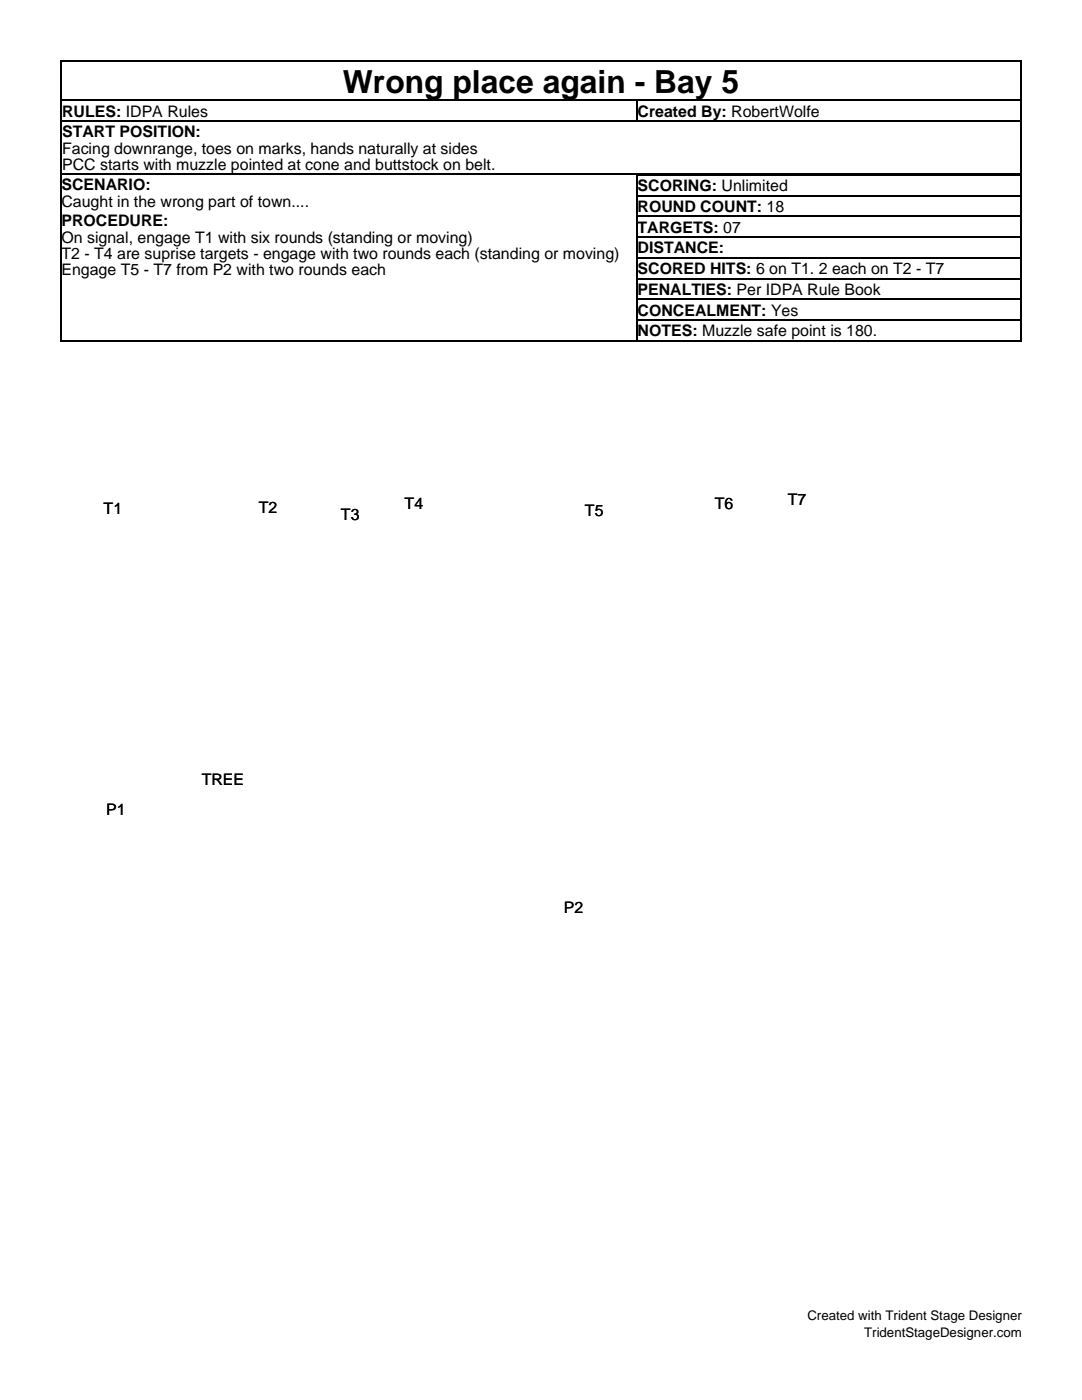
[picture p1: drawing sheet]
<svg xmlns="http://www.w3.org/2000/svg" width="216mm" height="279mm" viewBox="0 0 216 279" stroke-linecap="round" stroke-linejoin="round" font-family="sans-serif">
<defs><g id="words">
<text font-size="6.3" x="68.4" y="18.5">Wrong place again - Bay 5</text>
<g font-size="3.2">
<text x="12.4" y="23.3">RULES: IDPA Rules</text>
<text x="127.2" y="23.3">Created By: RobertWolfe</text>
<text x="12.4" y="27.4">START POSITION:</text>
<text x="12.4" y="30.8">Facing downrange, toes on marks, hands naturally at sides</text>
<text x="12.4" y="34">PCC starts with muzzle pointed at cone and buttstock on belt.</text>
<text x="12.3" y="38">SCENARIO:</text>
<text x="12.3" y="41.4">Caught in the wrong part of town....</text>
<text x="127.2" y="38.1">SCORING: Unlimited</text>
<text x="12.3" y="45.1">PROCEDURE:</text>
<text x="127.2" y="42.3">ROUND COUNT: 18</text>
<text x="127.2" y="46.4">TARGETS: 07</text>
<text x="12.3" y="48.5">On signal, engage T1 with six rounds (standing or moving)</text>
<text x="12.3" y="51.7">T2 - T4 are suprise targets - engage with two rounds each (standing or moving)</text>
<text x="127.2" y="50.6">DISTANCE:</text>
<text x="12.3" y="54.9">Engage T5 - T7 from P2 with two rounds each</text>
<text x="127.2" y="54.7">SCORED HITS: 6 on T1. 2 each on T2 - T7</text>
<text x="127.2" y="58.8">PENALTIES: Per IDPA Rule Book</text>
<text x="127.2" y="63">CONCEALMENT: Yes</text>
<text x="127.2" y="67.1">NOTES: Muzzle safe point is 180.</text>
<text x="80.7" y="101.6">T4</text>
<text x="142.7" y="101.6">T6</text>
<text x="157.2" y="100.8">T7</text>
<text x="20.7" y="102.6">T1</text>
<text x="51.6" y="102.4">T2</text>
<text x="68" y="103.7">T3</text>
<text x="116.7" y="102.9">T5</text>
<text x="40.3" y="156.6">TREE</text>
<text x="21.2" y="162.7">P1</text>
<text x="112.5" y="182.3">P2</text>
</g>
<g font-size="2.6">
<text x="161.1" y="263.5">Created with Trident Stage Designer</text>
<text x="172.4" y="266.8">TridentStageDesigner.com</text>
</g>
</g></defs>
<g fill="none" stroke="#000" stroke-width=".26">
<path d="M12.1 12.3h191.7M12.3 12.1v55.9M127.1 19.9v4.4M203.6 12.1v56.1M12.1 20h191.7M12.1 24.2h191.7M12.1 34.8h191.7M127 34.9h76.8M127 39h76.8M127.1 34.8v33.4M127 43.2h76.8M127 47.3h76.8"/>
<path d="M127 51.5h76.8M127 55.6h76.8M127 59.7h76.8M12.1 68h191.7M127 63.9h76.8"/>
</g>
<path d="M12.1 68h.3v.2h-.3zM203.5 68h.3v.2h-.3z" fill="#000"/>
<use href="#words"/>
</svg>
